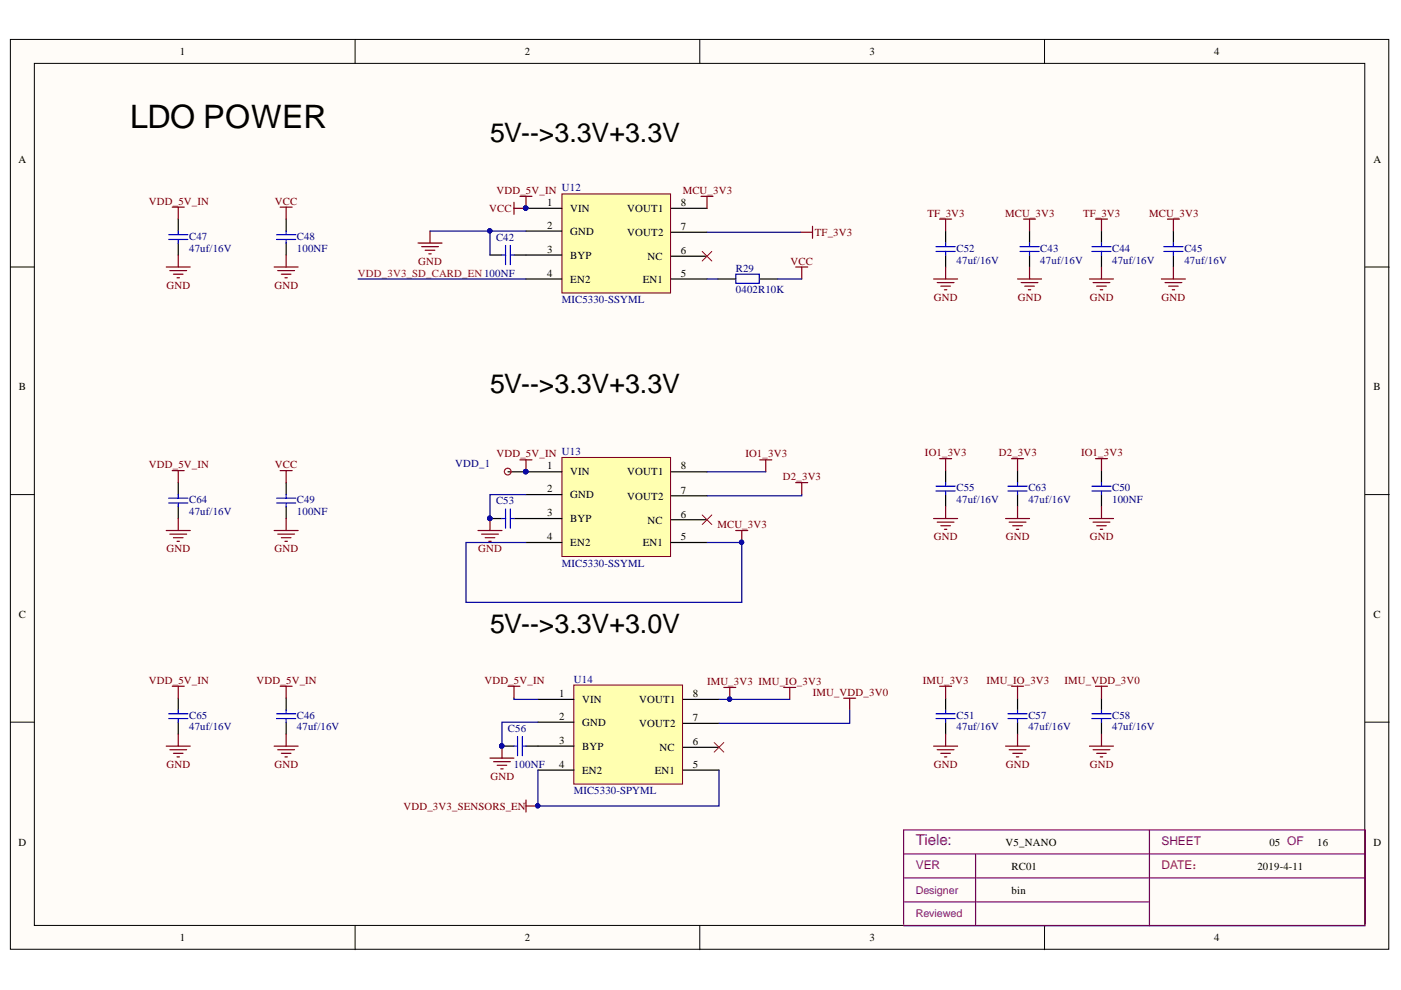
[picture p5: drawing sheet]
<svg xmlns="http://www.w3.org/2000/svg" width="297mm" height="210mm" viewBox="0 0 297 210" stroke-linecap="round" stroke-linejoin="round" font-family="sans-serif">
<defs><g id="words">
<text font-size="6.8" x="27.6" y="27.2">LDO POWER</text>
<g font-size="5.7">
<text x="103.9" y="30">5V--&gt;3.3V+3.3V</text>
<text x="103.9" y="83.4">5V--&gt;3.3V+3.3V</text>
<text x="103.9" y="134.2">5V--&gt;3.3V+3.0V</text>
</g>
<text font-size="3.2" fill="#7d0089" x="194.2" y="179.1">Tiele:</text>
<g font-size="2.5" fill="#800080">
<text x="246.3" y="179.2">SHEET</text>
<text x="194.2" y="184.3">VER</text>
</g>
<text font-size="2.5" fill="#a1006a" x="246.3" y="184.3">DATE：</text>
<g font-size="2.3">
<text x="38.2" y="11.7">1</text>
<text x="111.3" y="11.7">2</text>
<text x="184.4" y="11.7">3</text>
<text x="257.5" y="11.7">4</text>
<text x="3.9" y="34.5">A</text>
<text x="291.2" y="34.5">A</text>
<text x="116" y="43.7">1</text>
<text x="120.9" y="45">VIN</text>
<text x="133" y="45">VOUT1</text>
<text x="144.3" y="43.7">8</text>
<text x="116" y="53.6">3</text>
<text x="116" y="48.5">2</text>
<text x="120.9" y="49.8">GND</text>
<text x="133" y="50.1">VOUT2</text>
<text x="144.3" y="48.8">7</text>
<text x="144.3" y="53.9">6</text>
<text x="116" y="58.7">4</text>
<text x="120.9" y="59.9">EN2</text>
<text x="120.9" y="54.9">BYP</text>
<text x="136.3" y="59.9">EN1</text>
<text x="137.3" y="55.1">NC</text>
<text x="144.3" y="58.7">5</text>
<text x="4" y="82.8">B</text>
<text x="291.2" y="82.8">B</text>
<text x="116" y="99.5">1</text>
<text x="120.9" y="100.8">VIN</text>
<text x="133" y="100.8">VOUT1</text>
<text x="144.3" y="99.5">8</text>
<text x="116" y="104.4">2</text>
<text x="120.9" y="105.7">GND</text>
<text x="133" y="105.9">VOUT2</text>
<text x="144.3" y="104.7">7</text>
<text x="116" y="109.5">3</text>
<text x="120.9" y="110.7">BYP</text>
<text x="137.3" y="111">NC</text>
<text x="144.3" y="109.7">6</text>
<text x="116" y="114.6">4</text>
<text x="120.9" y="115.8">EN2</text>
<text x="136.3" y="115.8">EN1</text>
<text x="144.3" y="114.6">5</text>
<text x="4" y="131">C</text>
<text x="291.2" y="131">C</text>
<text x="118.5" y="147.8">1</text>
<text x="123.4" y="149">VIN</text>
<text x="135.5" y="149">VOUT1</text>
<text x="146.9" y="147.8">8</text>
<text x="118.5" y="152.6">2</text>
<text x="123.4" y="153.9">GND</text>
<text x="135.5" y="154.1">VOUT2</text>
<text x="146.9" y="152.8">7</text>
<text x="118.5" y="157.7">3</text>
<text x="123.4" y="158.9">BYP</text>
<text x="139.9" y="159.2">NC</text>
<text x="146.9" y="157.9">6</text>
<text x="118.5" y="162.7">4</text>
<text x="123.4" y="164.1">EN2</text>
<text x="138.8" y="164.1">EN1</text>
<text x="146.9" y="162.7">5</text>
<text x="3.9" y="179.3">D</text>
<text x="213.2" y="179.3">V5_NANO</text>
<text x="269.1" y="179.3">05 OF</text>
<text x="279.3" y="179.3">16</text>
<text x="291.2" y="179.3">D</text>
<text x="214.5" y="184.4">RC01</text>
<text x="266.6" y="184.4">2019-4-11</text>
<text x="214.5" y="189.4">bin</text>
<text x="38.2" y="199.6">1</text>
<text x="111.3" y="199.6">2</text>
<text x="184.4" y="199.6">3</text>
<text x="257.5" y="199.6">4</text>
</g>
<g font-size="2.3" fill="#800000">
<text x="105.2" y="41.1">VDD_5V_IN U12</text>
<text x="144.8" y="41.1">MCU_3V3</text>
<text x="31.6" y="43.5">VDD_5V_IN</text>
<text x="58.3" y="43.5">VCC</text>
<text x="103.7" y="45">VCC</text>
<text x="196.6" y="46">TF_3V3</text>
<text x="213.1" y="46">MCU_3V3</text>
<text x="229.6" y="46">TF_3V3</text>
<text x="243.7" y="46">MCU_3V3</text>
<text x="172.8" y="50.1">TF_3V3</text>
<text x="88.7" y="56.1">GND</text>
<text x="167.6" y="56.1">VCC</text>
<text x="35.3" y="61.2">GND</text>
<text x="58.2" y="61.2">GND</text>
<text x="198" y="63.7">GND</text>
<text x="215.8" y="63.7">GND</text>
<text x="231.1" y="63.7">GND</text>
<text x="246.3" y="63.7">GND</text>
<text x="31.6" y="99.3">VDD_5V_IN</text>
<text x="58.3" y="99.3">VCC</text>
<text x="105.2" y="97">VDD_5V_IN U13</text>
<text x="158" y="97">IO1_3V3</text>
<text x="166" y="101.8">D2_3V3</text>
<text x="196.1" y="96.7">IO1_3V3</text>
<text x="211.8" y="96.7">D2_3V3</text>
<text x="229.2" y="96.7">IO1_3V3</text>
<text x="152.1" y="112">MCU_3V3</text>
<text x="35.3" y="117.1">GND</text>
<text x="58.2" y="117.1">GND</text>
<text x="101.4" y="117.1">GND</text>
<text x="198" y="114.6">GND</text>
<text x="213.3" y="114.6">GND</text>
<text x="231.1" y="114.6">GND</text>
<text x="31.6" y="145">VDD_5V_IN</text>
<text x="54.4" y="145">VDD_5V_IN</text>
<text x="102.7" y="145">VDD_5V_IN</text>
<text x="149.9" y="145.2">IMU_3V3 IMU_IO_3V3</text>
<text x="172.3" y="147.5">IMU_VDD_3V0</text>
<text x="195.7" y="145">IMU_3V3</text>
<text x="209.1" y="145">IMU_IO_3V3</text>
<text x="225.7" y="145">IMU_VDD_3V0</text>
<text x="35.3" y="162.7">GND</text>
<text x="58.2" y="162.7">GND</text>
<text x="104" y="165.4">GND</text>
<text x="198" y="162.7">GND</text>
<text x="213.3" y="162.7">GND</text>
<text x="231.1" y="162.7">GND</text>
<text x="85.5" y="171.7">VDD_3V3_SENSORS_EN</text>
</g>
<g font-size="2.3" fill="#000080">
<text x="40.1" y="50.8">C47</text>
<text x="40.1" y="53.4">47uf/16V</text>
<text x="62.9" y="50.8">C48</text>
<text x="62.9" y="53.4">100NF</text>
<text x="105.2" y="51.1">C42</text>
<text x="202.8" y="53.4">C52</text>
<text x="220.6" y="53.4">C43</text>
<text x="235.8" y="53.4">C44</text>
<text x="251.1" y="53.4">C45</text>
<text x="156" y="57.7">R29</text>
<text x="202.8" y="55.9">47uf/16V</text>
<text x="220.6" y="55.9">47uf/16V</text>
<text x="235.8" y="55.9">47uf/16V</text>
<text x="251.1" y="55.9">47uf/16V</text>
<text x="119.1" y="64.3">MIC5330-SSYML</text>
<text x="156" y="62.2">0402R10K</text>
<text x="96.5" y="99.1">VDD_1</text>
<text x="40.1" y="106.7">C64</text>
<text x="62.9" y="106.7">C49</text>
<text x="105.2" y="106.9">C53</text>
<text x="202.8" y="104.2">C55</text>
<text x="202.8" y="106.7">47uf/16V</text>
<text x="218" y="104.2">C63</text>
<text x="218" y="106.7">47uf/16V</text>
<text x="235.8" y="104.2">C50</text>
<text x="235.8" y="106.7">100NF</text>
<text x="40.1" y="109.2">47uf/16V</text>
<text x="62.9" y="109.2">100NF</text>
<text x="119.1" y="120.1">MIC5330-SSYML</text>
<text x="121.7" y="144.7">U14</text>
<text x="40.1" y="152.3">C65</text>
<text x="40.1" y="154.9">47uf/16V</text>
<text x="62.9" y="152.3">C46</text>
<text x="62.9" y="154.9">47uf/16V</text>
<text x="107.7" y="155.1">C56</text>
<text x="202.8" y="152.3">C51</text>
<text x="202.8" y="154.9">47uf/16V</text>
<text x="218" y="152.3">C57</text>
<text x="218" y="154.9">47uf/16V</text>
<text x="235.8" y="152.3">C58</text>
<text x="235.8" y="154.9">47uf/16V</text>
<text x="109" y="162.7">100NF</text>
<text x="121.7" y="168.4">MIC5330-SPYML</text>
</g>
<text font-size="2.3" fill="#f00" x="75.9" y="58.7">VDD_3V3_SD_CARD_EN100NF</text>
<g font-size="2.3" fill="#800080">
<text x="194.2" y="189.4">Designer</text>
<text x="194.2" y="194.5">Reviewed</text>
</g>
</g></defs>
<g fill="#fffcf8" stroke="#000" stroke-width=".21">
<path d="M2.2 8.4h292.2v192.9h-292.2z"/>
<path d="M7.3 13.4h282.1v182.8h-282.1z"/>
</g>
<path d="M75.3 8.4v5M148.4 8.4v5M221.5 8.4v5M2.2 56.6h5.1M289.5 56.6h5M2.2 104.9h5.1M289.5 104.9h5M2.2 153.1h5.1M289.5 153.1h5M75.3 196.3v5.1M148.4 196.3v5.1M221.5 196.3v5.1" fill="none" stroke="#000" stroke-width=".21"/>
<path d="M243.7 176v20.3M191.6 196v-20h97.9v20M191.6 181.1h97.9M191.6 191.2h52.1M191.6 186.1h97.9M191.6 196.3h97.9M206.8 181.1v14.9" fill="none" stroke="#800080" stroke-width=".25"/>
<path d="M119.1 41.1h23.1v21h-23.1z" fill="#ffffb0" stroke="#800000" stroke-width=".21"/>
<g fill="none" stroke="#000" stroke-width=".25">
<path d="M37.8 46.5v2.5M37.8 51.5v2.6M60.7 46.5v2.5M60.7 51.5v2.6M103.9 54.1h2.5M109 54.1h10.1M111.5 59.2h7.6M111.5 49h7.6M111.5 44.2h7.6M142.3 59.2h7.6M142.3 44.2h7.6M142.3 49.2h7.6"/>
<path d="M142.3 54.3h7.6M233.5 49v2.5M233.5 54.1v2.5M60.7 102.3v2.6M60.7 107.4v2.5"/>
</g>
<circle cx="111.5" cy="44.1" r=".46" fill="#000080" stroke="#000080" stroke-width=".21"/>
<g fill="none" stroke="#00f" stroke-width=".25">
<path d="M35.8 49.8h4M35.8 50.8h4M37.8 49v.8M37.8 50.8v.7M58.6 49.8h4.1M58.6 50.8h4.1M60.7 49v.8M60.7 50.8v.7M106.4 54.1h.8M107.2 52v4.1M108.2 52v4.1M108.2 54.1h.8"/>
<path d="M231.5 53.3h4.1M231.5 52.3h4.1M233.5 51.5v.8M233.5 53.3v.8M58.6 105.6h4.1M58.6 106.6h4.1M60.7 104.9v.7M60.7 106.6v.8"/>
</g>
<g fill="none" stroke="#800000" stroke-width=".25">
<path d="M35.2 56.6h5.1M36 57.4h3.6M36.5 43.9h2.6M36.8 58.1h2M37.5 58.9h.5M37.8 43.9v2.6M37.8 54.1v2.5M58.1 56.6h5.1M58.9 57.4h3.5M59.4 43.9h2.5M59.7 58.1h2M60.4 58.9h.5"/>
<path d="M60.7 43.9v2.6M60.7 54.1v2.5M88.6 51.5h5.1M89.4 52.3h3.6M90.2 53.1h2M90.9 53.8h.5M91.2 49v2.5M109 42.9v2.5M110.2 41.6h2.6M111.5 41.6v2.6h-2.5M168.7 56.6h2.6M170 56.6v2.6"/>
<path d="M231 59.2h5.1M231.8 59.9h3.5M232.3 46.5h2.5M233.5 46.5v2.5M233.5 56.6v2.6M232.5 60.7h2.1M233.3 61.4h.5M59.4 99.8h2.5M60.7 99.8v2.5M58.1 112.5h5.1M58.9 113.2h3.5M59.7 114h2"/>
<path d="M60.4 114.8h.5M60.7 109.9v2.6"/>
</g>
<path d="M119.1 97h23.1v21h-23.1z" fill="#ffffb0" stroke="#800000" stroke-width=".21"/>
<g fill="none" stroke="#000" stroke-width=".25">
<path d="M200.5 49v2.5M200.5 54.1v2.5M218.3 49v2.5M218.3 54.1v2.5M248.8 49v2.5M248.8 54.1v2.5M233.5 99.8v2.5M103.9 109.9h2.5M107.7 100h11.4M109 109.9h10.1M111.5 115h7.6M111.5 104.9h7.6"/>
<path d="M142.3 115h7.6M142.3 100h7.6M142.3 105.1h7.6M142.3 110.2h7.6M233.5 104.9v2.5M60.7 148v2.6M60.7 153.1v2.6M200.5 148v2.6M200.5 153.1v2.6M215.7 148v2.6M215.7 153.1v2.6M233.5 148v2.6"/>
<path d="M233.5 153.1v2.6"/>
</g>
<g fill="#000080" stroke="#000080" stroke-width=".21">
<circle cx="111.5" cy="100" r=".46"/>
<circle cx="103.8" cy="109.9" r=".46"/>
<circle cx="154.7" cy="148.2" r=".46"/>
<circle cx="103.8" cy="48.9" r=".46"/>
</g>
<g fill="none" stroke="#00f" stroke-width=".25">
<path d="M198.5 53.3h4M198.5 52.3h4M200.5 51.5v.8M200.5 53.3v.8M216.2 53.3h4.1M216.2 52.3h4.1M218.3 51.5v.8M218.3 53.3v.8M246.8 53.3h4M246.8 52.3h4M248.8 51.5v.8M248.8 53.3v.8"/>
<path d="M106.4 109.9h.8M107.2 107.9v4.1M108.2 107.9v4.1M108.2 109.9h.8M231.5 104.1h4.1M231.5 103.1h4.1M233.5 102.3v.8M233.5 104.1v.8M58.6 152.4h4.1M58.6 151.3h4.1M60.7 150.6v.7M60.7 152.4v.7"/>
<path d="M198.5 152.4h4M198.5 151.3h4M200.5 150.6v.7M200.5 152.4v.7M213.7 152.4h4.1M213.7 151.3h4.1M215.7 150.6v.7M215.7 152.4v.7M231.5 152.4h4.1M231.5 151.3h4.1M233.5 150.6v.7M233.5 152.4v.7"/>
</g>
<g fill="none" stroke="#800000" stroke-width=".25">
<path d="M148.6 41.6h2.6M149.9 41.6v2.6M169.7 49.2h2.6M172.3 48v2.5M197.9 59.2h5.1M198.7 59.9h3.6M199.2 46.5h2.6M200.5 46.5v2.5M200.5 56.6v2.6M215.7 59.2h5.1M216.5 59.9h3.6M217 46.5h2.6"/>
<path d="M218.3 46.5v2.5M218.3 56.6v2.6M246.2 59.2h5.1M247 59.9h3.6M247.5 46.5h2.6M248.8 46.5v2.5M248.8 56.6v2.6M199.5 60.7h2M200.2 61.4h.5M217.3 60.7h2M218 61.4h.5M247.8 60.7h2"/>
<path d="M248.5 61.4h.5M110.2 97.5h2.6M111.5 97.5v2.5M101.3 112.5h5.1M102.1 113.2h3.6M102.9 114h2M103.6 114.8h.5M103.9 109.9v2.6M231 109.9h5.1M231.8 110.7h3.5M232.5 111.5h2.1M233.3 112.2h.5"/>
<path d="M233.5 107.4v2.5M58.1 158.2h5.1M58.9 159h3.5M59.4 145.5h2.5M59.7 159.7h2M60.7 145.5v2.5M60.7 155.7v2.5M153.5 145.8h2.5M154.7 145.8v2.5M197.9 158.2h5.1M198.7 159h3.6M199.2 145.5h2.6"/>
<path d="M199.5 159.7h2M200.5 145.5v2.5M200.5 155.7v2.5M213.2 158.2h5.1M214 159h3.5M214.7 159.7h2.1M215.7 155.7v2.5M231 158.2h5.1M231.8 159h3.5M232.5 159.7h2.1M233.5 155.7v2.5M60.4 160.5h.5"/>
<path d="M200.2 160.5h.5M215.5 160.5h.5M233.3 160.5h.5"/>
</g>
<circle cx="107.6" cy="100" r=".71" fill="none" stroke="#f00" stroke-width=".25"/>
<path d="M111.5 49h-7.6v5.1" fill="none" stroke="#000080" stroke-width=".25"/>
<path d="M121.7 145.2h23v21h-23z" fill="#ffffb0" stroke="#800000" stroke-width=".21"/>
<g fill="none" stroke="#000" stroke-width=".25">
<path d="M152.2 59.2h3.8M161.1 59.2h3.8M200.5 99.8v2.5M215.7 99.8v2.5M37.8 102.3v2.6M37.8 107.4v2.5M200.5 104.9v2.5M215.7 104.9v2.5M37.8 148v2.6M37.8 153.1v2.6M106.4 158.2h2.6M111.5 158.2h10.2"/>
<path d="M114.1 153.1h7.6M114.1 148.3h7.6M144.8 148.3h7.6M144.8 153.4h7.6M144.8 158.4h7.6M114.1 163.3h7.6M144.8 163.3h7.6"/>
</g>
<g fill="#000080" stroke="#000080" stroke-width=".21">
<circle cx="106.4" cy="158.2" r=".46"/>
<circle cx="114" cy="170.8" r=".46"/>
<circle cx="157.2" cy="115" r=".46"/>
<circle cx="103.8" cy="48.9" r=".46"/>
<circle cx="103.8" cy="109.9" r=".46"/>
<circle cx="154.7" cy="148.2" r=".46"/>
</g>
<g fill="none" stroke="#00f" stroke-width=".25">
<path d="M35.8 106.6h4M35.8 105.6h4M37.8 104.9v.7M37.8 106.6v.8M198.5 104.1h4M198.5 103.1h4M200.5 102.3v.8M200.5 104.1v.8M213.7 104.1h4.1M213.7 103.1h4.1M215.7 102.3v.8M215.7 104.1v.8"/>
<path d="M35.8 152.4h4M35.8 151.3h4M37.8 150.6v.7M37.8 152.4v.7M109 158.2h.7M109.7 156.2v4M110.7 156.2v4M110.7 158.2h.8"/>
</g>
<g fill="none" stroke="#800000" stroke-width=".25">
<path d="M36.5 99.8h2.6M37.8 99.8v2.5M161.1 97.5h2.5M162.4 97.5v2.5M199.2 97.2h2.6M200.5 97.2v2.6M214.5 97.2h2.5M215.7 97.2v2.6M232.3 97.2h2.5M233.5 97.2v2.6M35.2 112.5h5.1M36 113.2h3.6"/>
<path d="M36.8 114h2M37.5 114.8h.5M37.8 109.9v2.6M156 112.5h2.5M157.3 112.5v2.5M168.7 102.3h2.6M170 102.3v2.6M197.9 109.9h5.1M198.7 110.7h3.6M199.5 111.5h2M200.2 112.2h.5M200.5 107.4v2.5"/>
<path d="M213.2 109.9h5.1M214 110.7h3.5M214.7 111.5h2.1M215.5 112.2h.5M215.7 107.4v2.5M35.2 158.2h5.1M36 159h3.6M36.5 145.5h2.6M36.8 159.7h2M37.8 145.5v2.5M37.8 155.7v2.5M106.4 158.2v2.5"/>
<path d="M107.7 145.5h2.5M109 145.5v2.5M166.2 145.8h2.5M167.4 145.8v2.5M178.9 148h2.5M180.1 148v2.6M214.5 145.5h2.5M215.7 145.5v2.5M232.3 145.5h2.5M233.5 145.5v2.5M37.5 160.5h.5M103.9 160.7h5.1"/>
<path d="M104.6 161.5h3.6M105.4 162.3h2M106.2 163h.5M111.5 169.6v2.6M111.5 170.9h2.6"/>
</g>
<g fill="none" stroke="#000080" stroke-width=".25">
<path d="M75.9 59.2h35.6M91.2 49h12.7M149.9 49.2h19.8M149.9 59.2h2.3M164.9 59.2h5.1M111.5 104.9h-7.6v5M111.5 115h-12.7v12.7h58.5v-12.7h-7.4M149.9 100h12.5M170 104.9v.2h-20.1M109 148v.3h5.1M114.1 153.1h-7.7v5.1M152.4 148.3h15"/>
<path d="M180.1 150.6v2.8h-27.7M114.1 163.3v7.6h38.3v-7.6"/>
</g>
<path d="M156 58.1h5v2h-5z" fill="none" stroke="#0000bf" stroke-width=".25"/>
<path d="M148.9 53.3l2 2M150.9 53.3l-2 2M148.9 109.2l2 2M150.9 109.2l-2 2M151.4 157.4l2.1 2.1M153.5 157.4l-2.1 2.1" fill="none" stroke="#f00" stroke-width=".21"/>
<use href="#words"/>
</svg>
